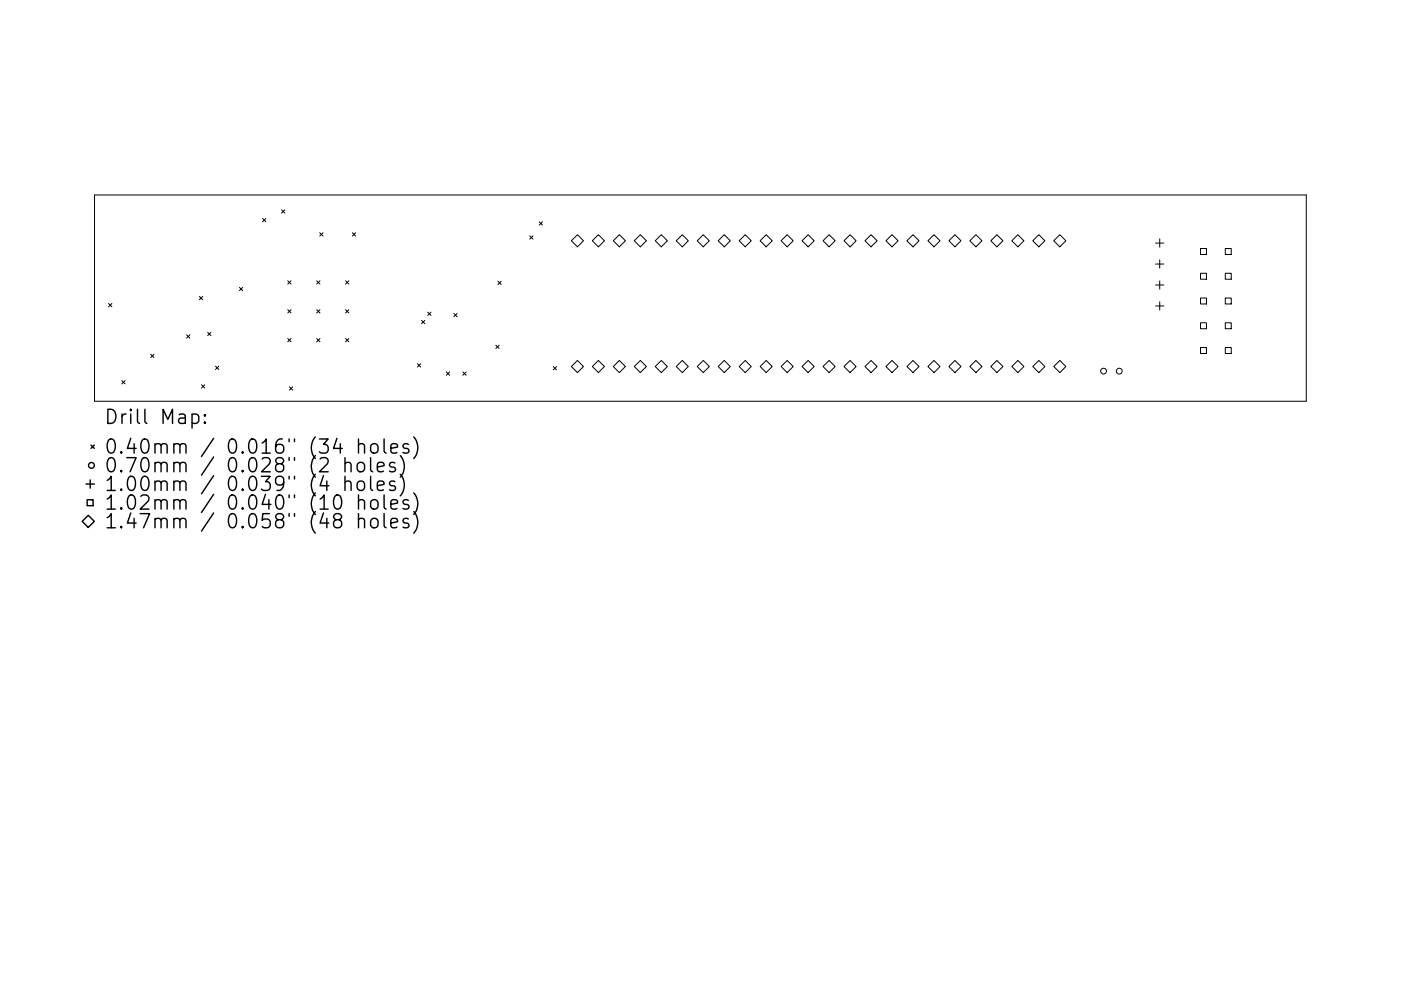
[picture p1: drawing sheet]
<svg xmlns="http://www.w3.org/2000/svg" width="297mm" height="210mm" viewBox="0 0 297 210" stroke-linecap="round" stroke-linejoin="round" font-family="sans-serif">
<defs><g id="words">
<g font-size="4.2">
<text x="22" y="90">Drill Map:</text>
<text x="22" y="96.3">0.40mm / 0.016&quot; (34 holes)</text>
<text x="22" y="100.2">0.70mm / 0.028&quot; (2 holes)</text>
<text x="22" y="104.2">1.00mm / 0.039&quot; (4 holes)</text>
<text x="22" y="108.2">1.02mm / 0.040&quot; (10 holes)</text>
<text x="22" y="112.1">1.47mm / 0.058&quot; (48 holes)</text>
</g>
</g></defs>
<g fill="none" stroke="#000" stroke-width=".21">
<path d="M20 41.4h257v43.7h-257zM55.7 46.4l.7 .7M56.4 46.4l-.7 .7M59.7 44.5l.7 .7M60.4 44.5l-.7 .7M61 59.6l.7 .7M61.7 59.6l-.7 .7M67.1 59.6l.7 .7M67.8 49.4l.7 .7M67.8 59.6l-.7 .7M68.5 49.4l-.7 .7M73.3 59.6l.7 .7"/>
<path d="M74 59.6l-.7 .7M74.7 49.4l.7 .7M75.4 49.4l-.7 .7M105.6 59.7l.7 .7M106.3 59.7l-.7 .7M112.3 50l.7 .7M113 50l-.7 .7M114.3 47.1l.7 .7M115 47.1l-.7 .7M121.1 51.1l1.3-1.3 1.3 1.3-1.3 1.3zM125.6 51.1l1.3-1.3 1.3 1.3-1.3 1.3zM130 51.1l1.3-1.3 1.3 1.3-1.3 1.3z"/>
<path d="M134.5 51.1l1.3-1.3 1.3 1.3-1.3 1.3zM138.9 51.1l1.3-1.3 1.3 1.3-1.3 1.3zM143.4 51.1l1.3-1.3 1.2 1.3-1.2 1.3zM147.8 51.1l1.3-1.3 1.3 1.3-1.3 1.3zM152.3 51.1l1.3-1.3 1.2 1.3-1.2 1.3zM156.7 51.1l1.3-1.3 1.3 1.3-1.3 1.3zM161.2 51.1l1.2-1.3 1.3 1.3-1.3 1.3zM165.6 51.1l1.3-1.3 1.3 1.3-1.3 1.3zM171.3 49.8l1.3 1.3-1.3 1.3-1.2-1.3zM174.5 51.1l1.3-1.3 1.3 1.3-1.3 1.3zM178.9 51.1l1.3-1.3 1.3 1.3-1.3 1.3zM183.4 51.1l1.3-1.3 1.3 1.3-1.3 1.3z"/>
<path d="M187.8 51.1l1.3-1.3 1.3 1.3-1.3 1.3zM193.6 49.8l1.3 1.3-1.3 1.3-1.3-1.3zM198 49.8l1.3 1.3-1.3 1.3-1.3-1.3zM201.2 51.1l1.3-1.3 1.3 1.3-1.3 1.3zM206.9 49.8l1.3 1.3-1.3 1.3-1.3-1.3zM210.1 51.1l1.3-1.3 1.2 1.3-1.2 1.3zM214.5 51.1l1.3-1.3 1.3 1.3-1.3 1.3zM219 51.1l1.3-1.3 1.2 1.3-1.2 1.3zM223.4 51.1l1.3-1.3 1.3 1.3-1.3 1.3zM245 51.6h1.8M245 56h1.8M245.9 50.7v1.7"/>
<path d="M245.9 55.1v1.8M245.9 59.6v1.7M254.5 52.7h1.3v1.3h-1.3zM254.5 58h1.3v1.2h-1.3zM259.8 52.7h1.2v1.3h-1.2zM259.8 58h1.2v1.2h-1.2zM23 64.4l.7 .7M23.7 64.4l-.7 .7M31.9 75.2l.7 .7M32.6 75.2l-.7 .7M39.6 71l.7 .7M40.3 71l-.7 .7"/>
<path d="M42.3 62.9l.7 .7M43 62.9l-.7 .7M44 70.5l.7 .7M44.7 70.5l-.7 .7M45.7 77.7l.7 .7M46.4 77.7l-.7 .7M50.8 61l.7 .7M51.5 61l-.7 .7M61 65.7l.7 .7M61 71.8l.7 .7M61.7 65.7l-.7 .7M61.7 71.8l-.7 .7"/>
<path d="M67.1 65.7l.7 .7M67.1 71.8l.7 .7M67.8 65.7l-.7 .7M67.8 71.8l-.7 .7M73.3 65.7l.7 .7M73.3 71.8l.7 .7M74 65.7l-.7 .7M74 71.8l-.7 .7M88.5 77.2l.7 .7M89.2 77.2l-.7 .7M89.4 68l.7 .7M90.1 68l-.7 .7"/>
<path d="M90.7 66.2l.7 .7M91.4 66.2l-.7 .7M94.6 78.9l.7 .7M95.3 78.9l-.7 .7M96.2 66.5l.7 .7M96.9 66.5l-.7 .7M98.1 78.9l.7 .7M98.8 78.9l-.7 .7M105.1 73.2l.7 .7M105.8 73.2l-.7 .7M117.3 77.8l.7 .7M118 77.8l-.7 .7"/>
<path d="M121.1 77.8l1.3-1.3 1.3 1.3-1.3 1.3zM125.6 77.8l1.3-1.3 1.3 1.3-1.3 1.3zM130 77.8l1.3-1.3 1.3 1.3-1.3 1.3zM134.5 77.8l1.3-1.3 1.3 1.3-1.3 1.3zM138.9 77.8l1.3-1.3 1.3 1.3-1.3 1.3zM143.4 77.8l1.3-1.3 1.2 1.3-1.2 1.3zM147.8 77.8l1.3-1.3 1.3 1.3-1.3 1.3zM152.3 77.8l1.3-1.3 1.2 1.3-1.2 1.3zM156.7 77.8l1.3-1.3 1.3 1.3-1.3 1.3zM161.2 77.8l1.2-1.3 1.3 1.3-1.3 1.3zM165.6 77.8l1.3-1.3 1.3 1.3-1.3 1.3zM171.3 76.5l1.3 1.3-1.3 1.3-1.2-1.3z"/>
<path d="M174.5 77.8l1.3-1.3 1.3 1.3-1.3 1.3zM178.9 77.8l1.3-1.3 1.3 1.3-1.3 1.3zM183.4 77.8l1.3-1.3 1.3 1.3-1.3 1.3zM187.8 77.8l1.3-1.3 1.3 1.3-1.3 1.3zM193.6 76.5l1.3 1.3-1.3 1.3-1.3-1.3zM198 76.5l1.3 1.3-1.3 1.3-1.3-1.3zM201.2 77.8l1.3-1.3 1.3 1.3-1.3 1.3zM206.9 76.5l1.3 1.3-1.3 1.3-1.3-1.3zM210.1 77.8l1.3-1.3 1.2 1.3-1.2 1.3zM214.5 77.8l1.3-1.3 1.3 1.3-1.3 1.3zM219 77.8l1.3-1.3 1.2 1.3-1.2 1.3zM223.4 77.8l1.3-1.3 1.3 1.3-1.3 1.3z"/>
<path d="M245 60.5h1.8M245 64.9h1.8M245.9 64v1.8M254.5 63.2h1.3v1.3h-1.3zM254.5 68.5h1.3v1.2h-1.3zM254.5 73.7h1.3v1.3h-1.3zM259.8 63.2h1.2v1.3h-1.2zM259.8 68.5h1.2v1.2h-1.2zM259.8 73.7h1.2v1.3h-1.2zM25.8 80.8l.7 .7M26.5 80.8l-.7 .7M42.7 81.6l.7 .7"/>
<path d="M43.4 81.6l-.7 .7M61.4 82.1l.7 .7M62.1 82.1l-.7 .7"/>
<circle cx="234" cy="78.7" r=".61"/>
<circle cx="237.3" cy="78.7" r=".61"/>
</g>
<g fill="none" stroke="#000" stroke-width=".3">
<path d="M19.3 94.4l.7 .7M20 94.4l-.7 .7M40.7 88l.9-.2 .6 .6v.9l-.3 .4-.3 .1-.9-.1M43.4 89.5l.2 .2-.2 .1-.1-.1 .1-.2v.3M43.4 88l.2 .1-.2 .2-.1-.2 .1-.1v.3M73.1 98.4a.75 .75 0 0 1 1.3 .1v1.6M73.1 97.1v3M75.9 98.4a.81 .81 0 0 1 .8-.3 .81 .81 0 0 1 .6 .6v.8a.81 .81 0 0 1-.8 .6 .81 .81 0 0 1-.8-.6v-.8zM76 94.4a.74 .74 0 0 1 1.3 .2v1.5M76 93.1v3M78.6 97.1v2.6l.4 .4M78.9 94.3a.81 .81 0 0 1 1.2 .4v.9a.81 .81 0 0 1-.7 .6 .81 .81 0 0 1-.8-.6v-.9z"/>
<path d="M80 99.1l1.4-.3-.1-.6-.9-.1-.4 .4v1.2l.1 .3 .3 .1 .9-.1M81.4 93.1v2.6l.5 .4M82.9 95.1l1.4-.3-.2-.5-.8-.2-.4 .5v1.1l.1 .3 .3 .1 .8-.1M83.7 98.2l-.7-.1-.4 .4 .1 .5 1 .2 .2 .3-.2 .5-.3 .1-.8-.1M84.9 96.7a3.4 3.4 0 0 1 0 4.5M86.6 94.3l-.7-.2-.5 .5 .2 .4 1 .3 .1 .3-.1 .4-.3 .1-.9-.1M87.7 92.7a3.4 3.4 0 0 1 0 4.6M18.2 102.7h1.8M18.5 106h1.2v1.3h-1.2zM18.7 109.3l1.3 1.3-1.3 1.3-1.3-1.3zM19.1 101.8v1.8M73.1 102.3a.74 .74 0 0 1 1.3 .2v1.6"/>
<path d="M73.1 101.1v3M75.9 102.3a.81 .81 0 0 1 .8-.3 .81 .81 0 0 1 .6 .6v.9a.81 .81 0 0 1-.8 .6 .81 .81 0 0 1-.8-.6v-.9zM76 106.3a.75 .75 0 0 1 1.3 .1v1.6M76 110.3a.74 .74 0 0 1 1.3 .1v1.6M76 105v3M76 109v3M78.6 101.1v2.5l.4 .5M78.7 106.3a.81 .81 0 0 1 .8-.3 .81 .81 0 0 1 .6 .6v.8a.81 .81 0 0 1-.7 .6 .81 .81 0 0 1-.8-.6v-.8zM78.7 110.3a.81 .81 0 0 1 .8-.3 .81 .81 0 0 1 .6 .5v.9a.81 .81 0 0 1-.7 .6 .81 .81 0 0 1-.8-.6v-.9zM80 103.1l1.4-.3-.1-.6-.9-.1-.4 .4v1.1l.1 .3 .3 .2 .9-.2M81.4 105v2.6l.5 .4M81.4 109v2.5l.5 .5"/>
<path d="M82.9 107l1.4-.3-.2-.5-.8-.2-.4 .4v1.2l.1 .3 .3 .1 .8-.1M82.9 111l1.4-.3-.2-.6-.8-.1-.4 .4v1.1l.1 .3 .3 .2 .8-.2M83.7 102.2l-.7-.1-.4 .4 .1 .4 1 .3 .2 .3-.2 .4-.3 .2-.8-.2M84.9 100.6a3.4 3.4 0 0 1 0 4.6M86.6 106.2l-.7-.2-.5 .4 .2 .5 1 .3 .1 .2-.1 .5-.3 .1-.9-.1M86.6 110.1l-.7-.1-.5 .4 .2 .4 1 .3 .1 .3-.1 .4-.3 .2-.9-.2M87.7 104.6a3.4 3.4 0 0 1 0 4.6M87.7 108.5a3.4 3.4 0 0 1 0 4.6"/>
<circle cx="19.4" cy="98.7" r=".61"/>
</g>
<use href="#words"/>
</svg>
